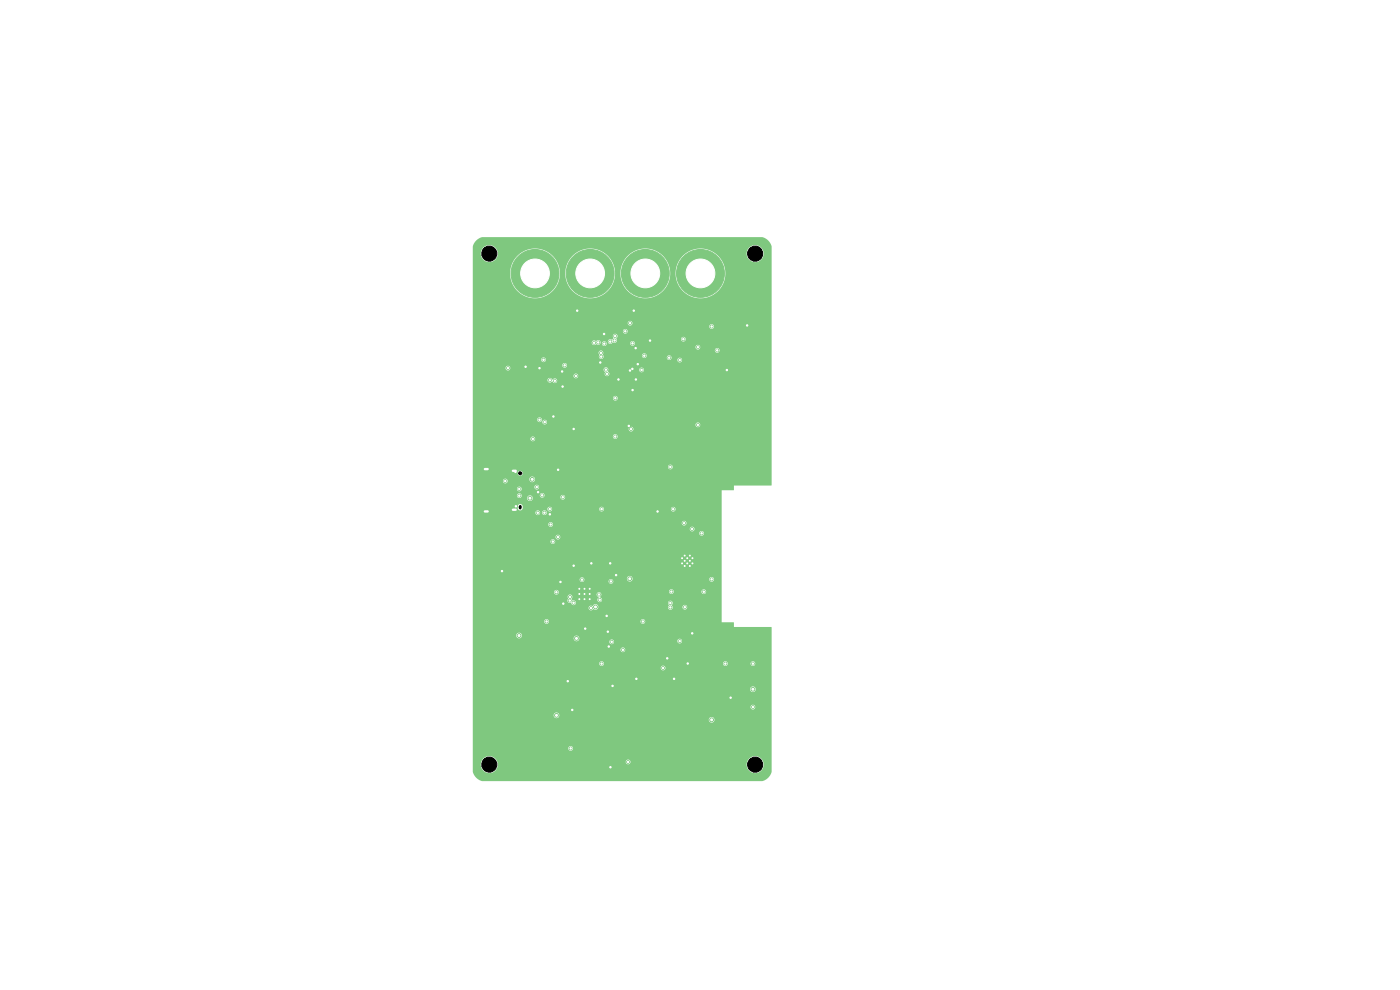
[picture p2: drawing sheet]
<svg xmlns="http://www.w3.org/2000/svg" width="297mm" height="210mm" viewBox="0 0 297 210" stroke-linecap="round" stroke-linejoin="round" font-family="sans-serif">
<g fill="#7fc87f" stroke="#7fc87f" stroke-width=".21">
<circle cx="122.9" cy="124.9" r=".25"/>
<circle cx="122.9" cy="126" r=".25"/>
<circle cx="122.9" cy="127.1" r=".25"/>
<circle cx="124" cy="124.9" r=".25"/>
<circle cx="124" cy="126" r=".25"/>
<circle cx="124" cy="127.1" r=".25"/>
<circle cx="125.1" cy="124.9" r=".25"/>
<circle cx="125.1" cy="126" r=".25"/>
<circle cx="125.1" cy="127.1" r=".25"/>
<circle cx="125.2" cy="58" r="5.1"/>
<circle cx="113.5" cy="58" r="5.1"/>
<circle cx="148.6" cy="58" r="5.1"/>
<circle cx="146.3" cy="117.9" r=".3"/>
<circle cx="145.2" cy="117.9" r=".3"/>
<circle cx="146.9" cy="118.4" r=".3"/>
<circle cx="145.8" cy="118.4" r=".3"/>
<circle cx="144.7" cy="118.4" r=".3"/>
<circle cx="146.4" cy="119" r=".3"/>
<circle cx="145.2" cy="119" r=".3"/>
<circle cx="146.9" cy="119.5" r=".3"/>
<circle cx="145.8" cy="119.5" r=".3"/>
<circle cx="144.7" cy="119.5" r=".3"/>
<circle cx="146.3" cy="120.1" r=".3"/>
<circle cx="145.2" cy="120.1" r=".3"/>
<circle cx="136.9" cy="58" r="5.1"/>
<circle cx="110.2" cy="103.7" r=".3"/>
<circle cx="113.9" cy="103.3" r=".3"/>
<circle cx="145.9" cy="140.8" r=".3"/>
<circle cx="116.7" cy="109.1" r=".3"/>
<circle cx="122.5" cy="65.9" r=".3"/>
<circle cx="134.5" cy="65.9" r=".3"/>
<circle cx="141.5" cy="139.6" r=".3"/>
<circle cx="146.9" cy="134.4" r=".3"/>
<circle cx="134.9" cy="80.5" r=".3"/>
<circle cx="129.5" cy="119.5" r=".3"/>
<circle cx="155" cy="148" r=".3"/>
<circle cx="135.3" cy="77.3" r=".3"/>
<circle cx="125.5" cy="119.5" r=".3"/>
<circle cx="118.4" cy="99.7" r=".3"/>
<circle cx="119.4" cy="82" r=".3"/>
<circle cx="111.5" cy="77.8" r=".3"/>
<circle cx="154.2" cy="78.5" r=".3"/>
<circle cx="143" cy="144" r=".3"/>
<circle cx="133.4" cy="90.4" r=".3"/>
<circle cx="121.7" cy="120" r=".3"/>
<circle cx="114.4" cy="78.1" r=".3"/>
<circle cx="137.9" cy="72.3" r=".3"/>
<circle cx="119.5" cy="128.1" r=".3"/>
<circle cx="128.9" cy="134" r=".3"/>
<circle cx="131.2" cy="80.5" r=".3"/>
<circle cx="128.7" cy="130.6" r=".3"/>
<circle cx="158.5" cy="69" r=".3"/>
<circle cx="129.1" cy="137.2" r=".3"/>
<circle cx="134.2" cy="78.3" r=".3"/>
<circle cx="124.1" cy="133.4" r=".3"/>
<circle cx="139.5" cy="108.5" r=".3"/>
<circle cx="106.5" cy="121.2" r=".3"/>
<circle cx="109.4" cy="100.1" r=".3"/>
<circle cx="117.4" cy="88.4" r=".3"/>
<circle cx="127.4" cy="76.9" r=".3"/>
<circle cx="120.4" cy="144.5" r=".3"/>
<circle cx="118.9" cy="123.5" r=".3"/>
<circle cx="130.7" cy="122" r=".3"/>
<circle cx="133.6" cy="78.6" r=".3"/>
<circle cx="129.9" cy="145.5" r=".3"/>
<circle cx="121.4" cy="150.6" r=".3"/>
<circle cx="109.4" cy="107.4" r=".3"/>
<circle cx="129.5" cy="162.7" r=".3"/>
<circle cx="134.2" cy="82.8" r=".3"/>
<circle cx="134.8" cy="73.8" r=".3"/>
<circle cx="128.1" cy="70.9" r=".3"/>
<circle cx="135" cy="144" r=".3"/>
<circle cx="121.7" cy="91" r=".3"/>
<circle cx="114.1" cy="104.4" r=".3"/>
<circle cx="119.2" cy="78.8" r=".3"/>
<circle cx="132.1" cy="137.8" r=".3"/>
<circle cx="120.9" cy="126.6" r=".3"/>
<circle cx="115" cy="105.1" r=".3"/>
<circle cx="142.8" cy="108" r=".3"/>
<circle cx="146.8" cy="112.2" r=".3"/>
<circle cx="127.2" cy="127.2" r=".3"/>
<circle cx="116.6" cy="108" r=".3"/>
<circle cx="119.4" cy="105.5" r=".3"/>
<circle cx="114.1" cy="108.8" r=".3"/>
<circle cx="112.9" cy="101.7" r=".4"/>
<circle cx="112.4" cy="105.7" r=".4"/>
<circle cx="116" cy="131.8" r=".3"/>
<circle cx="116.6" cy="80.7" r=".3"/>
<circle cx="114.5" cy="89" r=".3"/>
<circle cx="115.5" cy="108.8" r=".3"/>
<circle cx="127.5" cy="74.8" r=".3"/>
<circle cx="130.5" cy="84.5" r=".3"/>
<circle cx="159.7" cy="146.2" r=".4"/>
<circle cx="133.6" cy="122.8" r=".4"/>
<circle cx="122.3" cy="135.4" r=".4"/>
<circle cx="110.1" cy="134.8" r=".4"/>
<circle cx="159.7" cy="150" r=".3"/>
<circle cx="127.6" cy="140.8" r=".3"/>
<circle cx="130.5" cy="92.6" r=".3"/>
<circle cx="134.2" cy="72.8" r=".3"/>
<circle cx="151" cy="122.9" r=".3"/>
<circle cx="119.8" cy="77.5" r=".3"/>
<circle cx="113" cy="93.1" r=".3"/>
<circle cx="127.6" cy="75.6" r=".3"/>
<circle cx="126.9" cy="72.6" r=".3"/>
<circle cx="118" cy="125.6" r=".3"/>
<circle cx="120.9" cy="127.4" r=".3"/>
<circle cx="136.4" cy="131.8" r=".3"/>
<circle cx="121.7" cy="127.9" r=".3"/>
<circle cx="149.3" cy="125.5" r=".3"/>
<circle cx="127.1" cy="126.1" r=".3"/>
<circle cx="129.8" cy="136.2" r=".3"/>
<circle cx="125.4" cy="129" r=".3"/>
<circle cx="118.1" cy="151.7" r=".4"/>
<circle cx="126.3" cy="128.7" r=".4"/>
<circle cx="151" cy="152.7" r=".4"/>
<circle cx="129.6" cy="123.3" r=".3"/>
<circle cx="123.5" cy="123" r=".3"/>
<circle cx="144.2" cy="136" r=".3"/>
<circle cx="140.7" cy="141.7" r=".3"/>
<circle cx="129.5" cy="72.5" r=".3"/>
<circle cx="133.9" cy="91" r=".3"/>
<circle cx="145" cy="72" r=".3"/>
<circle cx="107.8" cy="78.1" r=".3"/>
<circle cx="128.5" cy="78.4" r=".3"/>
<circle cx="136.7" cy="75.5" r=".3"/>
<circle cx="151" cy="69.3" r=".3"/>
<circle cx="148.1" cy="73.7" r=".3"/>
<circle cx="142" cy="75.9" r=".3"/>
<circle cx="133.2" cy="161.6" r=".3"/>
<circle cx="121.1" cy="158.8" r=".3"/>
<circle cx="133.7" cy="68.6" r=".3"/>
<circle cx="136.1" cy="78.5" r=".3"/>
<circle cx="128.8" cy="79.3" r=".3"/>
<circle cx="144.2" cy="76.4" r=".3"/>
<circle cx="152.2" cy="74.3" r=".3"/>
<circle cx="115.3" cy="76.3" r=".3"/>
<circle cx="115.5" cy="89.5" r=".3"/>
<circle cx="148.8" cy="113.1" r=".3"/>
<circle cx="122.2" cy="79.7" r=".3"/>
<circle cx="117.7" cy="80.8" r=".3"/>
<circle cx="142.4" cy="125.5" r=".3"/>
<circle cx="117.3" cy="114.9" r=".3"/>
<circle cx="110.2" cy="105.1" r=".3"/>
<circle cx="145.3" cy="128.8" r=".3"/>
<circle cx="118.4" cy="113.9" r=".3"/>
<circle cx="116.8" cy="111.3" r=".3"/>
<circle cx="107.2" cy="102" r=".3"/>
<circle cx="132.7" cy="70.3" r=".3"/>
<circle cx="148.1" cy="90.1" r=".3"/>
<circle cx="130.4" cy="72.2" r=".3"/>
<circle cx="127.6" cy="108" r=".3"/>
<circle cx="145.1" cy="111" r=".3"/>
<circle cx="130.5" cy="71.3" r=".3"/>
<circle cx="142.2" cy="99.1" r=".3"/>
<circle cx="159.7" cy="140.8" r=".3"/>
<circle cx="142.2" cy="127.9" r=".3"/>
<circle cx="142.2" cy="128.9" r=".3"/>
<circle cx="153.9" cy="140.8" r=".3"/>
<circle cx="128.2" cy="72.9" r=".3"/>
<circle cx="126" cy="72.7" r=".3"/>
</g>
<path d="M102.9 99.5h.6M108.8 99.9h.6M102.9 108.5h.6M108.8 108.1h.6" fill="none" stroke="#7fc87f" stroke-width=".8"/>
<path d="M101 51l1.3-.7h59.4a2.76 2.76 0 0 1 2 2v50.6l-8 .1-.1 1h-2.5v28h2.6v1l8 .1v30.6a2.76 2.76 0 0 1-2 2h-59.4a2.76 2.76 0 0 1-2-2v-1.6h1.7a1.8 1.8 0 0 0 2.1 1.9 1.8 1.8 0 0 0 1.4-2.4h27.2v.1a.5 .5 0 0 0 .8 .4h24.9v.2a1.8 1.8 0 0 0 2.7 1.4 1.8 1.8 0 0 0 0-3 1.8 1.8 0 0 0-2.7 1.4l-24.8-.1a.5 .5 0 0 0-.1-.8 .5 .5 0 0 0-.8 .4h-27.2l-.1-.2a1.8 1.8 0 0 0-2-1 1.8 1.8 0 0 0-1.4 1.7h-1.7v-3.4h20.3v.1a.5 .5 0 0 0 .7 .4 .5 .5 0 0 0 0-.9 .5 .5 0 0 0-.7 .4h-20.3v-6.1h50.1v.2a.61 .61 0 0 0 .9 .4 .61 .61 0 0 0 0-1 .61 .61 0 0 0-.9 .4h-50.1v-.9h17.2v.1a.61 .61 0 0 0 .9 .5 .61 .61 0 0 0 0-1.1 .61 .61 0 0 0-.9 .5h-17.2v-1.8h58.9v.2a.5 .5 0 0 0 .8 .3 .5 .5 0 0 0 0-.8 .5 .5 0 0 0-.8 .3h-58.9v-3.8h58.8v.2a.61 .61 0 0 0 .9 .4 .61 .61 0 0 0 0-1 .61 .61 0 0 0-.9 .4h-58.8v-4.5h39.9v.2a.5 .5 0 0 0 .7 .3 .5 .5 0 0 0 0-.8 .5 .5 0 0 0-.7 .3h-39.9v-.9h26.8v.1a.5 .5 0 0 0 .6 .5 .5 .5 0 0 0 .4-.6h25.3v.1a.5 .5 0 0 0 .6 .5 .5 .5 0 0 0 .4-.6h4.8v.1a.5 .5 0 0 0 .8 .4 .5 .5 0 0 0 0-.9 .5 .5 0 0 0-.8 .4h-4.8l-.4-.4a.5 .5 0 0 0-.6 .4h-25.3l-.3-.4a.5 .5 0 0 0-.7 .4h-26.8v-2.9h31.3v.1a.5 .5 0 0 0 .8 .4 .5 .5 0 0 0 0-.9 .5 .5 0 0 0-.8 .4h-31.3v-1.7h29v.1a.5 .5 0 0 0 .6 .4 .5 .5 0 0 0 .3-.7h13.5v.2a.5 .5 0 0 0 .8 .3 .5 .5 0 0 0 0-.8 .5 .5 0 0 0-.8 .3h-13.5l-.5-.2-.4 .4h-29v-1.4h9.2a.6 .6 0 0 0 .9 .6h11.3v.2a.61 .61 0 0 0 .9 .4 .61 .61 0 0 0 0-1 .61 .61 0 0 0-.9 .4h-11.3h.1a.61 .61 0 0 0-.1-1 .61 .61 0 0 0-.9 .4h-9.2v-2.9h15.1v.1a.5 .5 0 0 0 .6 .4 .5 .5 0 0 0 .5-.5h19.4v.1a.5 .5 0 0 0 .7 .4 .5 .5 0 0 0 0-.9 .5 .5 0 0 0-.7 .4h-19.4l-.4-.4a.5 .5 0 0 0-.7 .4h-15.1v-2.9h24.6v.1a.61 .61 0 0 0 .5 .5 .61 .61 0 0 0 .6-.3 .62 .62 0 0 0 .9-.2 .62 .62 0 0 0-.3-.8 .62 .62 0 0 0-.9 .4l-.2-.1a.5 .5 0 0 0-.6 .4h-24.6v-1.6h20.1v.2a.67 .67 0 0 0 .8 .4 .5 .5 0 0 0 .5 .5 .5 .5 0 0 0 .5-.5h19.5v.2a.42 .42 0 0 1 0 .7 .5 .5 0 0 0 .5 .6 .5 .5 0 0 0 .5-.7h2.1v.2a.5 .5 0 0 0 .8 .3 .5 .5 0 0 0 0-.8 .5 .5 0 0 0-.8 .3h-2.1a.39 .39 0 0 1 0-.7 .5 .5 0 0 0-.4-.6 .5 .5 0 0 0-.6 .5l-19.5-.1a.7 .7 0 0 0-.8-.5l-.1-.2a.52 .52 0 0 0 .1-.7 .52 .52 0 0 0-.7-.2 .52 .52 0 0 0-.2 .7l-.1 .4h-20.1v-1.7h17.2a.5 .5 0 0 0 .3 .5 .5 .5 0 0 0 .5 0h8.3l.1 .3 .3 .3a.51 .51 0 0 0-.3 .7 .51 .51 0 0 0 .8 .2 .51 .51 0 0 0-.1-.8l-.1-.1a.53 .53 0 0 0 .1-.9 .53 .53 0 0 0-.8 .3h-8.3l.2-.3v-.4h23.4v.2a.5 .5 0 0 0 .6 .4 .5 .5 0 0 0 .4-.5h5.9v.1a.5 .5 0 0 0 .8 .3 .5 .5 0 0 0 0-.8 .5 .5 0 0 0-.8 .4l-5.9-.1a.5 .5 0 0 0-.5-.4 .5 .5 0 0 0-.5 .4h-23.4l-.5-.3-.5 .5h-17.2v-2.7h22.7v.1a.5 .5 0 0 0 .3 .4 .5 .5 0 0 0 .6-.1h5.2v.1a.5 .5 0 0 0 .8 .4 .5 .5 0 0 0 0-.9 .5 .5 0 0 0-.8 .4h-5.2v-.6h9.1v.1a.6 .6 0 0 0 .6 .6 .6 .6 0 0 0 .6-.6h16.3v.2a.5 .5 0 0 0 .7 .3 .5 .5 0 0 0 0-.8 .5 .5 0 0 0-.7 .3h-16.3v-.1a.61 .61 0 0 0-.6-.5 .61 .61 0 0 0-.6 .5h-9.1l-.5-.2-.4 .4h-22.7v-8.1h16.5a.5 .5 0 0 0 .6 .6 .5 .5 0 0 0 .3-.9 .5 .5 0 0 0-.9 .2v.1h-16.5v-.9h17.6a.5 .5 0 0 0 .6 .5 .5 .5 0 0 0 .2-.8 .5 .5 0 0 0-.8 .1v.2h-17.6v-.8h48l.3 .5a.5 .5 0 0 0 .7-.3 .5 .5 0 0 0-.3-.7 .5 .5 0 0 0-.7 .5h-48v-.9h46v.1a.5 .5 0 0 0 .8 .4 .5 .5 0 0 0 0-.9 .5 .5 0 0 0-.8 .4h-46v-1h16v.1a.5 .5 0 0 0 .7 .4 .5 .5 0 0 0 .2-.8h27.4v.1a.5 .5 0 0 0 .8 .4 .5 .5 0 0 0 0-.8 .5 .5 0 0 0-.8 .3h-27.4l-.2-.1a.5 .5 0 0 0-.7 .4h-16v-2.5h13.3v.1a.5 .5 0 0 0 .6 .5 .5 .5 0 0 0 .4-.6h.4v.1a.5 .5 0 0 0 .8 .4 .5 .5 0 0 0 0-.9 .5 .5 0 0 0-.8 .4h-.4l-.4-.4a.5 .5 0 0 0-.6 .4h-13.3v-1.3h9.5v.4a.53 .53 0 0 0 .5 .5 .53 .53 0 0 0 .6-.4h5.2v.2a.5 .5 0 0 0 .6 .4 .5 .5 0 0 0 .4-.6h10v.2a.5 .5 0 0 0 .6 .4 .5 .5 0 0 0 .4-.5h14.2v.1a.5 .5 0 0 0 .8 .3 .5 .5 0 0 0 0-.8 .5 .5 0 0 0-.8 .4l-14.2-.1a.5 .5 0 0 0-.5-.4 .5 .5 0 0 0-.5 .4h-10a.5 .5 0 0 0-.5-.4 .5 .5 0 0 0-.5 .4h-5.2l-.1-.7a.53 .53 0 0 0-.5-.3 .53 .53 0 0 0-.5 .5h-9.5v-2.3h9.4v.1a.5 .5 0 0 0 .7 .4h1.4v.2a.61 .61 0 0 0 .9 .4 .61 .61 0 0 0 0-1 .61 .61 0 0 0-.9 .4h-1.4l.2-.3v-.3h3.9a.5 .5 0 0 0 .3 .5 .5 .5 0 0 0 .6-.1h3.5v.1a.5 .5 0 0 0 .8 .4 .5 .5 0 0 0 0-.8 .5 .5 0 0 0-.8 .3h-3.5a.5 .5 0 0 0-.2-.8 .5 .5 0 0 0-.7 .4h-3.9l-.1-.3-.4-.1-.4 .5h-9.4v-1.4h9.4a.5 .5 0 0 0 .4 .5 .5 .5 0 0 0 .5-.3 .5 .5 0 0 0-.2-.6h3v.1a.5 .5 0 0 0 .7 .4 .5 .5 0 0 0 0-.9 .5 .5 0 0 0-.7 .4l-3.3-.1-.4 .5h-9.4v-1.7h6.4a.5 .5 0 0 0 .7 .5 .5 .5 0 0 0 0-.9h4.9v.2a.61 .61 0 0 0 .9 .4 .61 .61 0 0 0 0-1 .61 .61 0 0 0-.9 .4l-5.2-.1-.4 .5h-6.4v-1.7h9.5a.53 .53 0 0 0 .7 .6 .53 .53 0 0 0 .3-.9 .53 .53 0 0 0-.9 .2l-.1 .1h-9.5v-1.3h41.4a.5 .5 0 0 0 .7 .5 .5 .5 0 0 0 .2-.8 .5 .5 0 0 0-.9 .2v.1h-41.4v-6h12.2a.51 .51 0 0 0 .7 .6 .51 .51 0 0 0 .2-.8 .51 .51 0 0 0-.8 .1l-.1 .1h-12.2v-.5h29.7a.5 .5 0 0 0 .7 .6 .5 .5 0 0 0 .2-.8 .5 .5 0 0 0-.8 .1l-.1 .1h-29.7v-1.5h33.1a.5 .5 0 0 0 .6 .5 .5 .5 0 0 0 .2-.8 .5 .5 0 0 0-.8 .1v.2h-33.1v-.9h47.2a.51 .51 0 0 0 .7 .5 .51 .51 0 0 0 .2-.8 .51 .51 0 0 0-.8 .2l-47.3 .1v-1.1h13.7a.5 .5 0 0 0 .2 .5 .5 .5 0 0 0 .5 0h.3v.1a.5 .5 0 0 0 .8 .4 .5 .5 0 0 0 0-.9 .5 .5 0 0 0-.8 .4l-.2-.1a.5 .5 0 0 0-.1-.8 .5 .5 0 0 0-.7 .4h-13.7v-4.6h29.7v.1a.5 .5 0 0 0 .8 .4 .5 .5 0 0 0 0-.8 .5 .5 0 0 0-.8 .3h-29.7v-3.8h15.8v.1a.62 .62 0 0 0 1.1 .2 .52 .52 0 0 0 .8 .2 .52 .52 0 0 0 0-.9 .52 .52 0 0 0-.8 .3l-.3-.2-.3-.1-.5 .4h-15.8v-.9h21.4a.51 .51 0 0 0 .6 .6 .51 .51 0 0 0 .2-.9 .51 .51 0 0 0-.8 .2l-21.4 .1v-1.7h7a.5 .5 0 0 0 .3 .6 .5 .5 0 0 0 .6-.2h19.8l.1 .2a.48 .48 0 0 1 .2 .8 .53 .53 0 0 0 .9 .2 .53 .53 0 0 0-.3-.9l.1-.3h6.6v.1a.5 .5 0 0 0 .8 .4 .5 .5 0 0 0 0-.9 .5 .5 0 0 0-.8 .4h-6.6a.5 .5 0 0 0-.5-.5 .5 .5 0 0 0-.5 .5l-19.8-.1a.5 .5 0 0 0-.3-.7 .5 .5 0 0 0-.6 .4h-7v-.6h19v.2a.5 .5 0 0 0 .8 .3 .5 .5 0 0 0 0-.8 .5 .5 0 0 0-.8 .3h-19v-1.1h14.5v.1a.5 .5 0 0 0 .8 .3 .5 .5 0 0 0 0-.8 .5 .5 0 0 0-.8 .4h-14.5v-1.5h26.7l.1 .4a.53 .53 0 0 0 0 .7 .53 .53 0 0 0 .7 .2 .53 .53 0 0 0 .2-.7h8.2v.1a.5 .5 0 0 0 .3 .4 .5 .5 0 0 0 .5-.1h4.5v.1a.5 .5 0 0 0 .7 .4h1.5v.1a.5 .5 0 0 0 .8 .4 .5 .5 0 0 0 0-.8 .5 .5 0 0 0-.8 .3h-1.4a.5 .5 0 0 0-.1-.9 .5 .5 0 0 0-.7 .4h-4.4a.5 .5 0 0 0-.2-.8 .5 .5 0 0 0-.7 .4h-8.2l-.1-.2a.52 .52 0 0 0-.2-.8 .52 .52 0 0 0-.7 .4h-26.7v-.5h51.4v.1a.5 .5 0 0 0 .7 .4 .5 .5 0 0 0 0-.9 .5 .5 0 0 0-.7 .4h-51.4v-.7h47.2v.1a.5 .5 0 0 0 .8 .4 .5 .5 0 0 0 0-.9 .5 .5 0 0 0-.8 .4h-47.2v-1h25.2v.2a.6 .6 0 0 0 1.1 .2l.4 .1 .4-.3h.3a.5 .5 0 0 0 .6 .6 .5 .5 0 0 0 .3-.8 .5 .5 0 0 0-.9 .1l-.3 .1-.1-.4h1.7v.3a.5 .5 0 0 0 .9 .1h3.8v.1a.5 .5 0 0 0 .8 .4 .5 .5 0 0 0 0-.9 .5 .5 0 0 0-.8 .4h-3.8v-.1a.57 .57 0 0 0 .8-.1 .57 .57 0 0 0 .1-.7h13.7v.1a.5 .5 0 0 0 .7 .4 .5 .5 0 0 0 0-.9 .5 .5 0 0 0-.7 .4l-13.8-.1a.54 .54 0 0 0 .2-.8 .54 .54 0 0 0-.8-.1 .54 .54 0 0 0 .1 .9h-.1a.44 .44 0 0 1-.7 .2l-.4 .4h-1.7l-.2-.2h-.3a.55 .55 0 0 1-.8 0l-.5 .4h-25.2v-2.4h31.9a.5 .5 0 0 0 .6 .6 .5 .5 0 0 0 .2-.9 .5 .5 0 0 0-.8 .2v.1h-31.9v-1h50.2a.5 .5 0 0 0 .6 .5 .5 .5 0 0 0 .2-.8 .5 .5 0 0 0-.8 .2v.1h-50.2v-.7h32.9a.5 .5 0 0 0 .6 .5 .5 .5 0 0 0 .2-.8 .5 .5 0 0 0-.8 .2v.1h-32.9v-10.7h7.9a5.3 5.3 0 0 0 5.3 5.5 5.3 5.3 0 0 0 5.3-5.5h1.1v.4a5.3 5.3 0 0 0 5.5 5.1 5.3 5.3 0 0 0 5.1-5.5h1.1v.4a5.3 5.3 0 0 0 5.5 5.1 5.3 5.3 0 0 0 5.1-5.5h1.1v.4a5.3 5.3 0 0 0 7.8 4.4 5.3 5.3 0 0 0 .5-8.9h6.8v.2a1.8 1.8 0 0 0 2.7 1.4 1.8 1.8 0 0 0 0-3 1.8 1.8 0 0 0-2.7 1.4h-6.8l-.2-.2a5.3 5.3 0 0 0-8.1 4.3h-1.1v-.3a5.3 5.3 0 0 0-5.4-4.8 5.3 5.3 0 0 0-5.2 5.1h-1.1v-.3a5.3 5.3 0 0 0-5.4-4.8 5.3 5.3 0 0 0-5.2 5.1h-1.1v-.3a5.3 5.3 0 0 0-5.4-4.8 5.3 5.3 0 0 0-5.2 5.1h-7.9v-4.1h1.7v.2a1.8 1.8 0 0 0 2.7 1.4 1.8 1.8 0 0 0 0-3 1.8 1.8 0 0 0-2.7 1.4h-1.7v-1.4z" fill="#7fc87f"/>
<g fill="#fff" stroke="#fff" stroke-width=".21">
<circle cx="110.2" cy="103.7" r=".15"/>
<circle cx="113.9" cy="103.3" r=".15"/>
<circle cx="145.9" cy="140.7" r=".15"/>
<circle cx="116.6" cy="109.1" r=".15"/>
<circle cx="122.4" cy="65.9" r=".15"/>
<circle cx="134.4" cy="65.9" r=".15"/>
<circle cx="141.5" cy="139.7" r=".15"/>
<circle cx="146.9" cy="134.3" r=".15"/>
<circle cx="134.9" cy="80.5" r=".15"/>
<circle cx="129.4" cy="119.5" r=".15"/>
<circle cx="155" cy="148" r=".15"/>
<circle cx="135.3" cy="77.2" r=".15"/>
<circle cx="125.4" cy="119.5" r=".15"/>
<circle cx="118.4" cy="99.6" r=".15"/>
<circle cx="119.3" cy="82" r=".15"/>
<circle cx="111.5" cy="77.8" r=".15"/>
<circle cx="154.2" cy="78.5" r=".15"/>
<circle cx="143" cy="144" r=".15"/>
<circle cx="133.4" cy="90.3" r=".15"/>
<circle cx="121.7" cy="120" r=".15"/>
<circle cx="114.4" cy="78.1" r=".15"/>
<circle cx="137.9" cy="72.2" r=".15"/>
<circle cx="119.5" cy="128" r=".15"/>
<circle cx="129" cy="134" r=".15"/>
<circle cx="131.2" cy="80.5" r=".15"/>
<circle cx="128.7" cy="130.7" r=".15"/>
<circle cx="158.5" cy="69" r=".15"/>
<circle cx="129.1" cy="137.1" r=".15"/>
<circle cx="134.1" cy="78.2" r=".15"/>
<circle cx="124.2" cy="133.3" r=".15"/>
<circle cx="139.5" cy="108.5" r=".15"/>
<circle cx="106.5" cy="121.1" r=".15"/>
<circle cx="109.3" cy="100.1" r=".15"/>
<circle cx="117.4" cy="88.4" r=".15"/>
<circle cx="127.3" cy="76.9" r=".15"/>
<circle cx="120.4" cy="144.5" r=".15"/>
<circle cx="118.9" cy="123.4" r=".15"/>
<circle cx="130.7" cy="122" r=".15"/>
<circle cx="133.7" cy="78.6" r=".15"/>
<circle cx="130" cy="145.5" r=".15"/>
<circle cx="121.4" cy="150.6" r=".15"/>
<circle cx="109.5" cy="107.4" r=".15"/>
<circle cx="129.5" cy="162.7" r=".15"/>
<circle cx="134.2" cy="82.7" r=".15"/>
<circle cx="134.9" cy="73.8" r=".15"/>
<circle cx="128.2" cy="70.8" r=".15"/>
<circle cx="135" cy="144" r=".15"/>
<circle cx="121.7" cy="91" r=".15"/>
<circle cx="114.1" cy="104.4" r=".15"/>
<circle cx="119.3" cy="78.8" r=".15"/>
<circle cx="132.1" cy="137.8" r=".15"/>
<circle cx="120.9" cy="126.6" r=".15"/>
<circle cx="115" cy="105.1" r=".15"/>
<circle cx="142.8" cy="108" r=".15"/>
<circle cx="146.8" cy="112.2" r=".15"/>
<circle cx="127.2" cy="127.2" r=".15"/>
<circle cx="116.6" cy="108" r=".15"/>
<circle cx="119.4" cy="105.5" r=".15"/>
<circle cx="114.1" cy="108.8" r=".15"/>
<circle cx="112.9" cy="101.7" r=".2"/>
<circle cx="112.4" cy="105.7" r=".2"/>
<circle cx="116" cy="131.8" r=".15"/>
<circle cx="116.6" cy="80.7" r=".15"/>
<circle cx="114.5" cy="89" r=".15"/>
<circle cx="115.5" cy="108.8" r=".15"/>
<circle cx="127.5" cy="74.8" r=".15"/>
<circle cx="130.5" cy="84.5" r=".15"/>
<circle cx="159.7" cy="146.2" r=".2"/>
<circle cx="133.6" cy="122.8" r=".2"/>
<circle cx="122.3" cy="135.4" r=".2"/>
<circle cx="110.1" cy="134.8" r=".2"/>
<circle cx="159.7" cy="150" r=".15"/>
<circle cx="127.6" cy="140.8" r=".15"/>
<circle cx="130.5" cy="92.6" r=".15"/>
<circle cx="134.2" cy="72.8" r=".15"/>
<circle cx="151" cy="122.9" r=".15"/>
<circle cx="119.8" cy="77.5" r=".15"/>
<circle cx="113" cy="93.1" r=".15"/>
<circle cx="127.6" cy="75.6" r=".15"/>
<circle cx="126.9" cy="72.6" r=".15"/>
<circle cx="118" cy="125.6" r=".15"/>
<circle cx="120.9" cy="127.4" r=".15"/>
<circle cx="136.4" cy="131.8" r=".15"/>
<circle cx="121.7" cy="127.9" r=".15"/>
<circle cx="149.3" cy="125.5" r=".15"/>
<circle cx="127.1" cy="126.1" r=".15"/>
<circle cx="129.8" cy="136.2" r=".15"/>
<circle cx="125.4" cy="129" r=".15"/>
<circle cx="118.1" cy="151.7" r=".2"/>
<circle cx="126.3" cy="128.7" r=".2"/>
<circle cx="151" cy="152.7" r=".2"/>
<circle cx="129.6" cy="123.3" r=".15"/>
<circle cx="123.5" cy="123" r=".15"/>
<circle cx="144.2" cy="136" r=".15"/>
<circle cx="140.7" cy="141.7" r=".15"/>
<circle cx="129.5" cy="72.5" r=".15"/>
<circle cx="133.9" cy="91" r=".15"/>
<circle cx="145" cy="72" r=".15"/>
<circle cx="107.8" cy="78.1" r=".15"/>
<circle cx="128.5" cy="78.4" r=".15"/>
<circle cx="136.7" cy="75.5" r=".15"/>
<circle cx="151" cy="69.3" r=".15"/>
<circle cx="148.1" cy="73.7" r=".15"/>
<circle cx="142" cy="75.9" r=".15"/>
<circle cx="133.3" cy="161.6" r=".15"/>
<circle cx="121.1" cy="158.8" r=".15"/>
<circle cx="133.7" cy="68.6" r=".15"/>
<circle cx="136.1" cy="78.5" r=".15"/>
<circle cx="128.8" cy="79.3" r=".15"/>
<circle cx="144.2" cy="76.4" r=".15"/>
<circle cx="152.2" cy="74.3" r=".15"/>
<circle cx="115.3" cy="76.3" r=".15"/>
<circle cx="115.5" cy="89.5" r=".15"/>
<circle cx="148.8" cy="113.1" r=".15"/>
<circle cx="122.2" cy="79.7" r=".15"/>
<circle cx="117.7" cy="80.8" r=".15"/>
<circle cx="142.4" cy="125.5" r=".15"/>
<circle cx="117.3" cy="114.9" r=".15"/>
<circle cx="110.2" cy="105.1" r=".15"/>
<circle cx="145.3" cy="128.8" r=".15"/>
<circle cx="118.4" cy="113.9" r=".15"/>
<circle cx="116.8" cy="111.3" r=".15"/>
<circle cx="107.2" cy="102" r=".15"/>
<circle cx="132.7" cy="70.3" r=".15"/>
<circle cx="148.1" cy="90.1" r=".15"/>
<circle cx="130.4" cy="72.2" r=".15"/>
<circle cx="127.6" cy="108" r=".15"/>
<circle cx="145.1" cy="111" r=".15"/>
<circle cx="130.5" cy="71.3" r=".15"/>
<circle cx="142.2" cy="99.1" r=".15"/>
<circle cx="159.7" cy="140.8" r=".15"/>
<circle cx="142.2" cy="127.9" r=".15"/>
<circle cx="142.2" cy="128.9" r=".15"/>
<circle cx="153.9" cy="140.8" r=".15"/>
<circle cx="128.2" cy="72.9" r=".15"/>
<circle cx="126" cy="72.7" r=".15"/>
<circle cx="122.9" cy="124.9" r=".1"/>
<circle cx="122.9" cy="126" r=".1"/>
<circle cx="122.9" cy="127.1" r=".1"/>
<circle cx="124" cy="124.9" r=".1"/>
<circle cx="124" cy="126" r=".1"/>
<circle cx="124" cy="127.1" r=".1"/>
<circle cx="125.1" cy="124.9" r=".1"/>
<circle cx="125.1" cy="126" r=".1"/>
<circle cx="125.1" cy="127.1" r=".1"/>
<circle cx="125.2" cy="58" r="3"/>
<circle cx="113.5" cy="58" r="3"/>
<circle cx="148.6" cy="58" r="3"/>
<circle cx="146.3" cy="117.9" r=".1"/>
<circle cx="145.3" cy="117.9" r=".1"/>
<circle cx="146.9" cy="118.4" r=".1"/>
<circle cx="145.8" cy="118.4" r=".1"/>
<circle cx="144.7" cy="118.4" r=".1"/>
<circle cx="146.3" cy="119" r=".1"/>
<circle cx="145.3" cy="119" r=".1"/>
<circle cx="146.9" cy="119.5" r=".1"/>
<circle cx="145.8" cy="119.5" r=".1"/>
<circle cx="144.7" cy="119.5" r=".1"/>
<circle cx="146.3" cy="120.1" r=".1"/>
<circle cx="145.3" cy="120.1" r=".1"/>
<circle cx="136.9" cy="58" r="3"/>
</g>
<g fill="#000" stroke="#000" stroke-width=".21">
<circle cx="103.8" cy="53.8" r="1.6"/>
<circle cx="160.2" cy="53.8" r="1.6"/>
<circle cx="110.4" cy="100.4" r=".32"/>
<circle cx="103.8" cy="162.2" r="1.6"/>
<circle cx="160.2" cy="162.2" r="1.6"/>
</g>
<path d="M110.4 107.5v.3" fill="none" stroke="#000" stroke-width=".65"/>
<path d="M102.9 99.5h.6M108.8 99.9h.6M102.9 108.5h.6M108.8 108.1h.6" fill="none" stroke="#fff" stroke-width=".5"/>
</svg>
